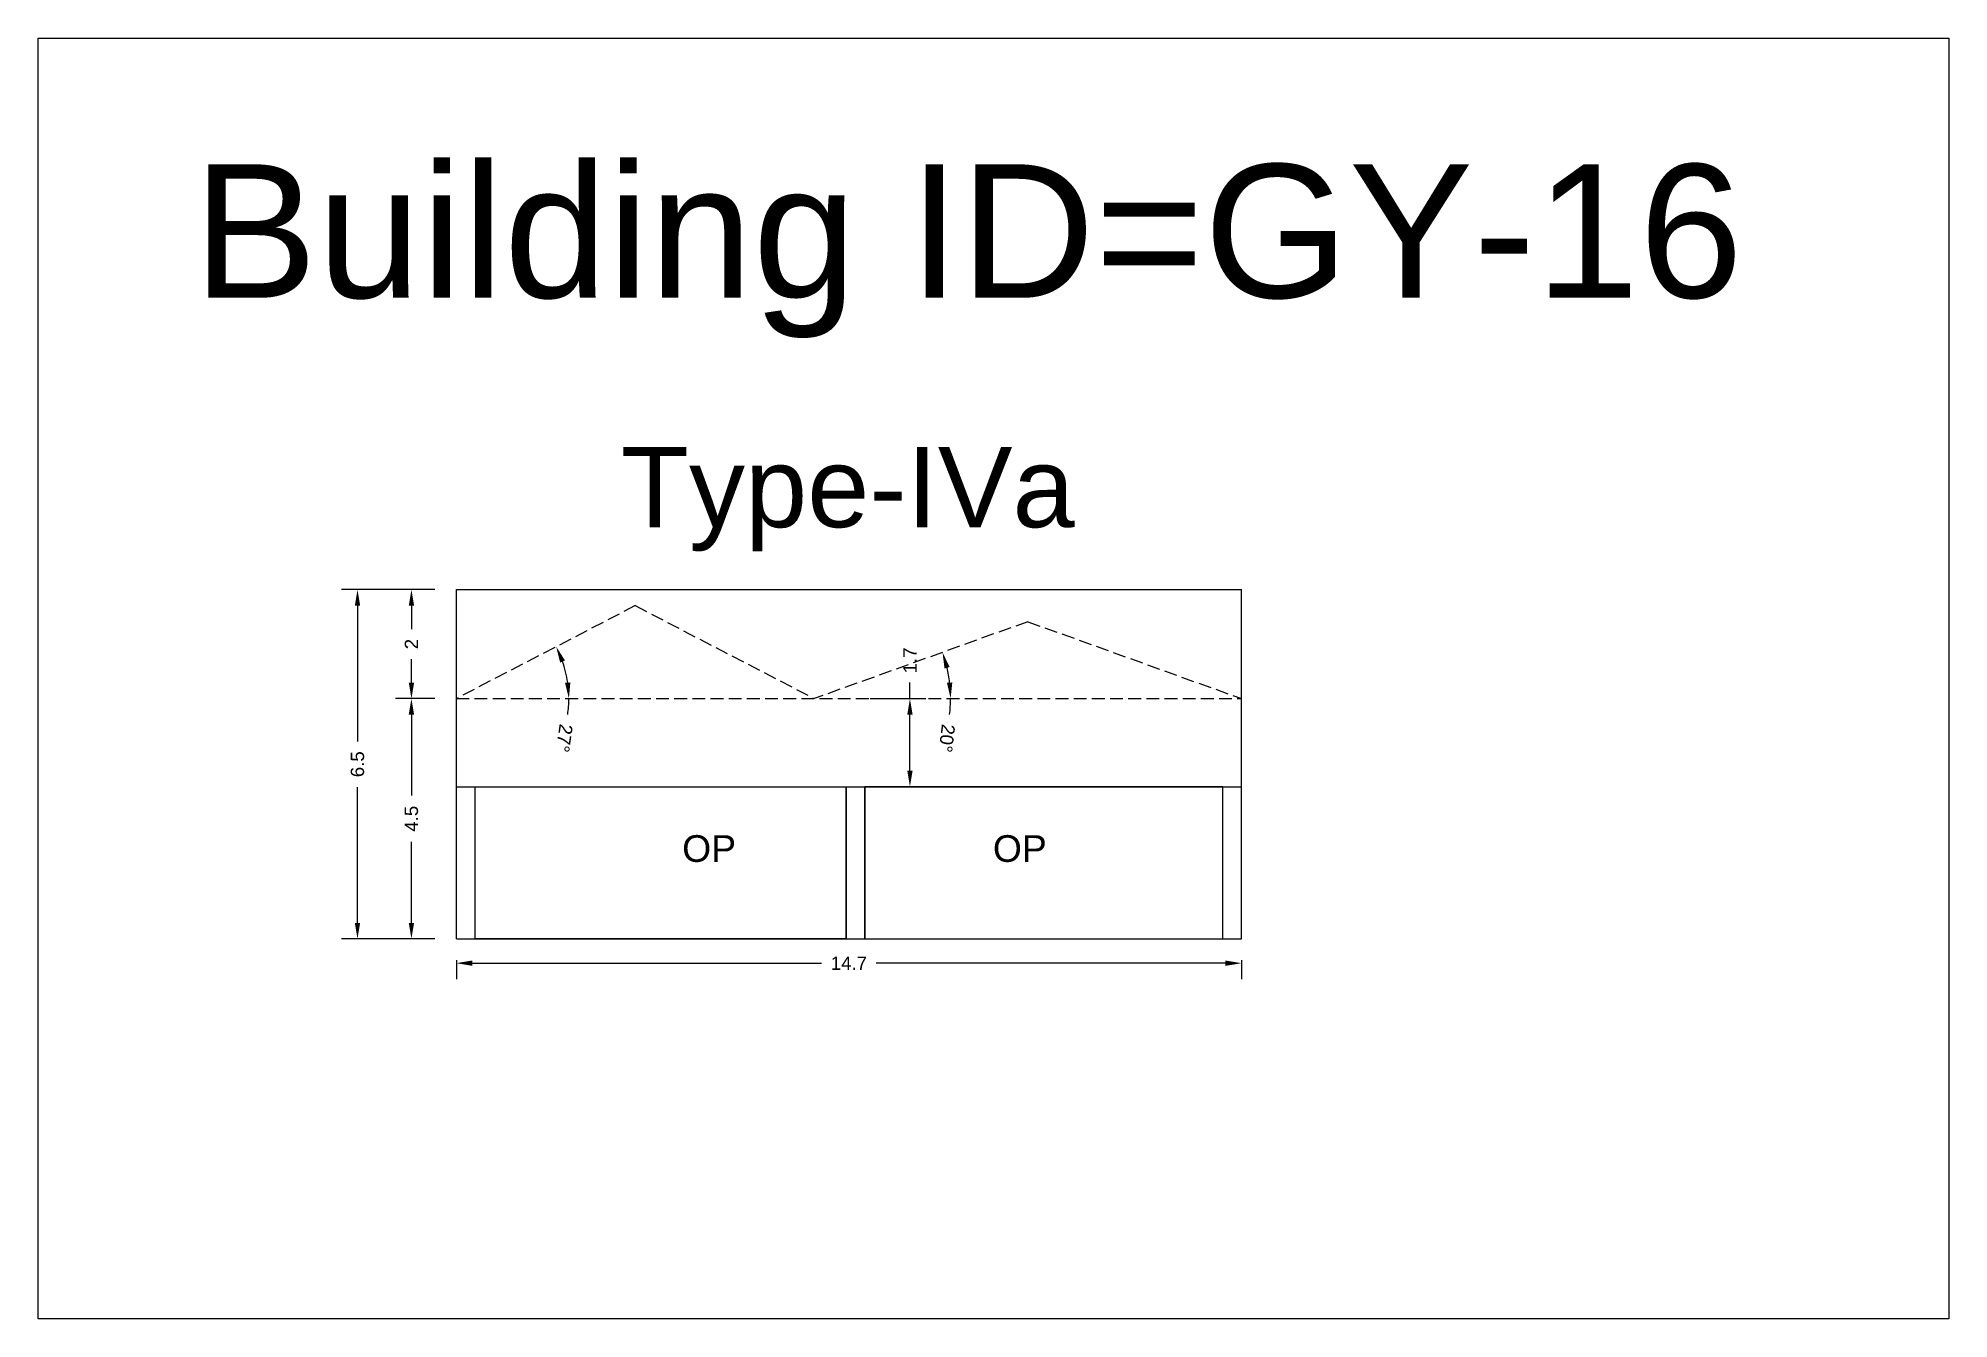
# Model space of a CAD drawing. Header units: metres. Extents: x 3416649 to 3417076, y -6712857 to -6712690.
# Drawn here: x 3416855.8 to 3416891.57, y -6712755 to -6712731.02 of the extents above; entities that cross this region are included whole.
import ezdxf

# ---------------------------------------------------------------- set-up
doc = ezdxf.new("R2010")
doc.units = ezdxf.units.M
doc.linetypes.add('ACAD_ISO02W100', pattern=[15, 12, -3])
doc.layers.add('Dotted', color=7, linetype='ACAD_ISO02W100', plot=False)
doc.styles.get("Standard").update_dxf_attribs({"font": 'arial.ttf'})
doc.dimstyles.new('ISO-25', dxfattribs={"dimtxt": 0.25, "dimasz": 0.3, "dimexe": 0.3, "dimexo": 0.4, "dimgap": 0.2, "dimtad": 0, "dimdec": 1, "dimdsep": 46, "dimtxsty": 'Standard', "dimcen": 2.5, "dimadec": 0, "dimazin": 0, "dimtfac": 1, "dimtdec": 1, "dimtmove": 0, "dimatfit": 3, "dimfxl": 1, "dimarcsym": 0})

# ---------------------------------------------------------------- blocks, each defined once
blk = doc.blocks.new('*D104')
at = {"color": 0, "lineweight": -2, "transparency": 16777216}
for p, q in [((3416863.231, -6712743.385), (3416862.49, -6712743.385)), ((3416862.79, -6712743.685), (3416862.79, -6712745.202)), ((3416862.79, -6712747.585), (3416862.79, -6712746.069)), ((3416863.231, -6712747.885), (3416862.49, -6712747.885))]:
    blk.add_line(p, q, dxfattribs=at)
at = {"color": 0, "transparency": 16777216}
for points in [[(3416862.74, -6712743.685), (3416862.84, -6712743.685), (3416862.79, -6712743.385)], [(3416862.74, -6712747.585), (3416862.84, -6712747.585), (3416862.79, -6712747.885)]]:
    blk.add_solid(points, dxfattribs=at)
at = {"layer": 'Defpoints', "color": 0, "transparency": 16777216}
for p in [(3416862.79, -6712743.385), (3416863.631, -6712743.385), (3416863.631, -6712747.885)]:
    blk.add_point(p, dxfattribs=at)
at = {"color": 0, "transparency": 16777216, "insert": (3416862.79, -6712745.635), "char_height": 0.25, "attachment_point": 5, "rotation": 90}
blk.add_mtext('4.5', dxfattribs=at)
blk = doc.blocks.new('*D105')
at = {"color": 0, "lineweight": -2, "transparency": 16777216}
for p, q in [((3416863.231, -6712741.345), (3416862.49, -6712741.345)), ((3416862.79, -6712741.645), (3416862.79, -6712742.083)), ((3416862.79, -6712743.085), (3416862.79, -6712742.648)), ((3416863.231, -6712743.385), (3416862.49, -6712743.385))]:
    blk.add_line(p, q, dxfattribs=at)
at = {"color": 0, "transparency": 16777216}
for points in [[(3416862.74, -6712741.645), (3416862.84, -6712741.645), (3416862.79, -6712741.345)], [(3416862.74, -6712743.085), (3416862.84, -6712743.085), (3416862.79, -6712743.385)]]:
    blk.add_solid(points, dxfattribs=at)
at = {"layer": 'Defpoints', "color": 0, "transparency": 16777216}
for p in [(3416862.79, -6712741.345), (3416863.631, -6712741.345), (3416863.631, -6712743.385)]:
    blk.add_point(p, dxfattribs=at)
at = {"color": 0, "transparency": 16777216, "insert": (3416862.79, -6712742.365), "char_height": 0.25, "attachment_point": 5, "rotation": 90}
blk.add_mtext('2', dxfattribs=at)
blk = doc.blocks.new('*D106')
at = {"color": 0, "lineweight": -2, "transparency": 16777216}
for p, q in [((3416863.631, -6712748.285), (3416863.631, -6712748.64)), ((3416878.331, -6712748.285), (3416878.331, -6712748.64)), ((3416863.931, -6712748.34), (3416870.468, -6712748.34)), ((3416878.031, -6712748.34), (3416871.494, -6712748.34))]:
    blk.add_line(p, q, dxfattribs=at)
at = {"color": 0, "transparency": 16777216}
for points in [[(3416863.931, -6712748.29), (3416863.931, -6712748.39), (3416863.631, -6712748.34)], [(3416878.031, -6712748.29), (3416878.031, -6712748.39), (3416878.331, -6712748.34)]]:
    blk.add_solid(points, dxfattribs=at)
at = {"layer": 'Defpoints', "color": 0, "transparency": 16777216}
for p in [(3416863.631, -6712747.885), (3416878.331, -6712747.885), (3416878.331, -6712748.34)]:
    blk.add_point(p, dxfattribs=at)
at = {"color": 0, "transparency": 16777216, "insert": (3416870.981, -6712748.34), "char_height": 0.25, "attachment_point": 5}
blk.add_mtext('14.7', dxfattribs=at)
blk = doc.blocks.new('*D107')
at = {"color": 0, "lineweight": -2, "transparency": 16777216}
for p, q in [((3416863.231, -6712741.345), (3416861.48, -6712741.345)), ((3416861.78, -6712741.645), (3416861.78, -6712744.186)), ((3416861.78, -6712747.585), (3416861.78, -6712745.045)), ((3416863.231, -6712747.885), (3416861.48, -6712747.885))]:
    blk.add_line(p, q, dxfattribs=at)
at = {"color": 0, "transparency": 16777216}
for points in [[(3416861.73, -6712741.645), (3416861.83, -6712741.645), (3416861.78, -6712741.345)], [(3416861.73, -6712747.585), (3416861.83, -6712747.585), (3416861.78, -6712747.885)]]:
    blk.add_solid(points, dxfattribs=at)
at = {"layer": 'Defpoints', "color": 0, "transparency": 16777216}
for p in [(3416861.78, -6712741.345), (3416863.631, -6712741.345), (3416863.631, -6712747.885)]:
    blk.add_point(p, dxfattribs=at)
at = {"color": 0, "transparency": 16777216, "insert": (3416861.78, -6712744.615), "char_height": 0.25, "attachment_point": 5, "rotation": 90}
blk.add_mtext('6.5', dxfattribs=at)
blk = doc.blocks.new('*D108')
at = {"color": 0, "lineweight": -2, "transparency": 16777216}
for p, q in [((3416872.124, -6712743.385), (3416872.124, -6712743.085)), ((3416871.381, -6712743.385), (3416872.424, -6712743.385)), ((3416872.124, -6712744.735), (3416872.124, -6712743.685)), ((3416871.381, -6712745.035), (3416872.424, -6712745.035))]:
    blk.add_line(p, q, dxfattribs=at)
at = {"color": 0, "transparency": 16777216}
for points in [[(3416872.074, -6712743.685), (3416872.174, -6712743.685), (3416872.124, -6712743.385)], [(3416872.074, -6712744.735), (3416872.174, -6712744.735), (3416872.124, -6712745.035)]]:
    blk.add_solid(points, dxfattribs=at)
at = {"layer": 'Defpoints', "color": 0, "transparency": 16777216}
for p in [(3416870.981, -6712743.385), (3416872.124, -6712743.385), (3416870.981, -6712745.035)]:
    blk.add_point(p, dxfattribs=at)
at = {"color": 0, "transparency": 16777216, "insert": (3416872.124, -6712742.67), "char_height": 0.25, "attachment_point": 5, "rotation": 90}
blk.add_mtext('1.7', dxfattribs=at)
blk = doc.blocks.new('*D109')
at = {"color": 0, "lineweight": -2, "transparency": 16777216}
for start, end in [(6.7359, 13.0629), (353.2641, 0)]:
    blk.add_arc((3416870.331, -6712743.385), 2.553, start, end, dxfattribs=at)
at = {"color": 0, "transparency": 16777216}
for points in [[(3416872.771, -6712742.822), (3416872.867, -6712742.794), (3416872.734, -6712742.52)], [(3416872.917, -6712743.083), (3416872.817, -6712743.089), (3416872.885, -6712743.385)]]:
    blk.add_solid(points, dxfattribs=at)
at = {"layer": 'Defpoints', "color": 0, "transparency": 16777216}
for p in [(3416874.331, -6712741.945), (3416872.817, -6712742.802), (3416870.331, -6712743.385), (3416870.981, -6712743.385), (3416877.681, -6712743.385)]:
    blk.add_point(p, dxfattribs=at)
at = {"color": 0, "transparency": 16777216, "insert": (3416872.815, -6712744.129), "char_height": 0.25, "attachment_point": 5, "rotation": 263.2641}
blk.add_mtext('20°', dxfattribs=at)
blk = doc.blocks.new('*D110')
at = {"color": 0, "lineweight": -2, "transparency": 16777216}
for start, end in [(8.1676, 19.2799), (351.8324, 360)]:
    blk.add_arc((3416863.631, -6712743.385), 2.106, start, end, dxfattribs=at)
at = {"color": 0, "transparency": 16777216}
for points in [[(3416865.574, -6712742.71), (3416865.665, -6712742.67), (3416865.501, -6712742.414)], [(3416865.766, -6712743.083), (3416865.666, -6712743.09), (3416865.738, -6712743.385)]]:
    blk.add_solid(points, dxfattribs=at)
at = {"layer": 'Defpoints', "color": 0, "transparency": 16777216}
for p in [(3416866.981, -6712741.645), (3416865.631, -6712742.724), (3416863.631, -6712743.385), (3416863.631, -6712743.385), (3416878.331, -6712743.385)]:
    blk.add_point(p, dxfattribs=at)
at = {"color": 0, "transparency": 16777216, "insert": (3416865.653, -6712744.127), "char_height": 0.25, "attachment_point": 5, "rotation": 261.8324}
blk.add_mtext('27°', dxfattribs=at)

msp = doc.modelspace()

# ---------------------------------------------------------------- linework, layer by layer
for points in [[(3416855.802, -6712731.019), (3416891.574, -6712731.019), (3416891.574, -6712754.999), (3416855.802, -6712754.999)], [(3416863.981, -6712745.035), (3416870.931, -6712745.035), (3416870.931, -6712747.885), (3416863.981, -6712747.885)], [(3416877.981, -6712745.035), (3416871.281, -6712745.035), (3416871.281, -6712747.885), (3416877.981, -6712747.885)]]:
    msp.add_lwpolyline(points, close=True)
for points in [[(3416863.631, -6712747.885), (3416863.631, -6712741.345)], [(3416863.631, -6712741.345), (3416878.331, -6712741.345)], [(3416878.331, -6712747.885), (3416878.331, -6712741.345)], [(3416863.631, -6712745.035), (3416878.331, -6712745.035)], [(3416863.981, -6712747.885), (3416863.981, -6712745.035)], [(3416870.931, -6712747.885), (3416870.931, -6712745.035)], [(3416871.281, -6712747.885), (3416871.281, -6712745.035)], [(3416877.981, -6712747.885), (3416877.981, -6712745.035)], [(3416863.631, -6712747.885), (3416878.331, -6712747.885)]]:
    msp.add_lwpolyline(points)
at = {"layer": 'Dotted', "ltscale": 0.02}
for points in [[(3416866.981, -6712741.645), (3416863.631, -6712743.385)], [(3416866.981, -6712741.645), (3416870.331, -6712743.385)], [(3416874.331, -6712741.945), (3416870.331, -6712743.385)], [(3416874.331, -6712741.945), (3416878.331, -6712743.385)], [(3416863.631, -6712743.385), (3416878.331, -6712743.385)]]:
    msp.add_lwpolyline(points, dxfattribs=at)

# ---------------------------------------------------------------- texts
at = {"attachment_point": 1}
for s, width, heights, insert, char_height in [('Building ID=GY-16', 67.86454, [0.517], (3416858.699, -6712733.38), 2.5), ('Type-IVa ', 9.99112, [0.517], (3416866.708, -6712738.676), 1.5), ('OP', 1.17554, [0], (3416867.859, -6712745.943), 0.5), ('OP', 1.17554, [0], (3416873.677, -6712745.943), 0.5)]:
    msp.add_mtext_dynamic_manual_height_columns(s, width=width, gutter_width=12.5, heights=heights, dxfattribs=dict(at, insert=insert, char_height=char_height))

# ---------------------------------------------------------------- dimensions: what is measured, and where the dimension line sits
for base, p1, p2, picture, middle in [((3416861.78, -6712741.345), (3416863.631, -6712747.885), (3416863.631, -6712741.345), '*D107', (3416861.78, -6712744.615)), ((3416862.79, -6712741.345), (3416863.631, -6712743.385), (3416863.631, -6712741.345), '*D105', (3416862.79, -6712742.365)), ((3416872.124153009, -6712743.385332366), (3416870.981401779, -6712745.035332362), (3416870.981401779, -6712743.385332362), '*D108', (3416872.124153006, -6712742.669524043)), ((3416862.79, -6712743.385), (3416863.631, -6712747.885), (3416863.631, -6712743.385), '*D104', (3416862.79, -6712745.635))]:
    dim = msp.add_linear_dim(base=base, p1=p1, p2=p2, angle=90, dimstyle='ISO-25')
    dim.commit()
    dim.dimension.update_dxf_attribs({"geometry": picture, "text_midpoint": middle})
for base, line1, line2, picture, middle in [((3416865.631, -6712742.724), ((3416863.631, -6712743.385), (3416878.331, -6712743.385)), ((3416866.981, -6712741.645), (3416863.631, -6712743.385)), '*D110', (3416865.653, -6712744.127)), ((3416872.817, -6712742.802), ((3416870.981, -6712743.385), (3416877.681, -6712743.385)), ((3416874.331, -6712741.945), (3416870.331, -6712743.385)), '*D109', (3416872.815, -6712744.129))]:
    dim = msp.add_angular_dim_2l(base=base, line1=line1, line2=line2, dimstyle='ISO-25')
    dim.commit()
    dim.dimension.update_dxf_attribs({"geometry": picture, "text_midpoint": middle})
dim = msp.add_linear_dim(base=(3416878.331, -6712748.34), p1=(3416863.631, -6712747.885), p2=(3416878.331, -6712747.885), dimstyle='ISO-25')
dim.commit()
dim.dimension.update_dxf_attribs({"geometry": '*D106', "text_midpoint": (3416870.981, -6712748.34)})

doc.saveas('drawing.dxf')
